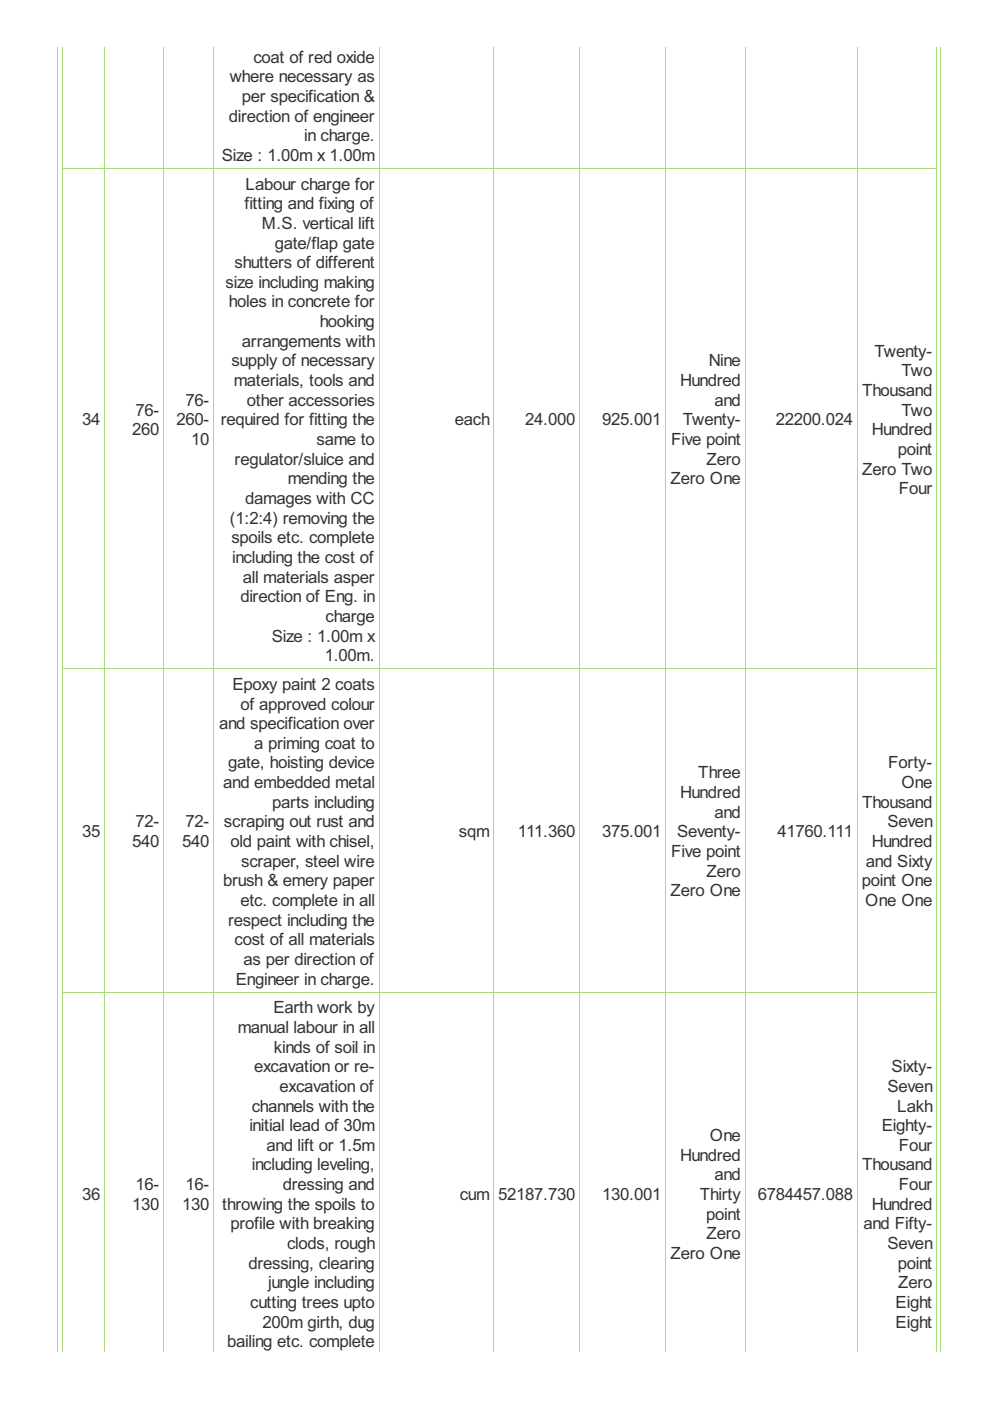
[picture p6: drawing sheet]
<svg xmlns="http://www.w3.org/2000/svg" width="210mm" height="297mm" viewBox="0 0 210 297" stroke-linecap="round" stroke-linejoin="round" font-family="sans-serif">
<defs><g id="words">
<g font-size="4" fill="#333">
<text x="48.7" y="17.5">where necessary as</text>
<text x="53.7" y="13.3">coat of red oxide</text>
<text x="51.3" y="21.6">per specification &amp;</text>
<text x="48.5" y="25.8">direction of engineer</text>
<text x="64.5" y="30">in charge.</text>
<text x="47" y="34.1">Size : 1.00m x 1.00m</text>
<text x="52.1" y="40.2">Labour charge for</text>
<text x="51.8" y="44.4">fitting and fixing of</text>
<text x="55.5" y="48.5">M.S. vertical lift</text>
<text x="58.2" y="52.7">gate/flap gate</text>
<text x="49.7" y="56.9">shutters of different</text>
<text x="47.8" y="61">size including making</text>
<text x="48.5" y="65.2">holes in concrete for</text>
<text x="67.8" y="69.4">hooking</text>
<text x="49" y="77.7">supply of necessary</text>
<text x="51.3" y="73.5">arrangements with</text>
<text x="150.3" y="77.7">Nine</text>
<text x="185.4" y="75.6">Twenty-</text>
<text x="49.6" y="81.9">materials, tools and</text>
<text x="144.2" y="81.9">Hundred</text>
<text x="182.8" y="83.9">Thousand</text>
<text x="191.1" y="79.8">Two</text>
<text x="28.7" y="88.1">76-</text>
<text x="39.3" y="86">76-</text>
<text x="52.3" y="86">other accessories</text>
<text x="151.5" y="86">and</text>
<text x="191.1" y="88.1">Two</text>
<text x="17.5" y="90.2">34</text>
<text x="28" y="92.3">260</text>
<text x="37.4" y="90.2">260-</text>
<text x="40.5" y="94.4">10</text>
<text x="46.8" y="90.2">required for fitting the</text>
<text x="67.1" y="94.4">same to</text>
<text x="96.4" y="90.2">each</text>
<text x="111.4" y="90.2">24.000</text>
<text x="127.7" y="90.2">925.001</text>
<text x="142.3" y="94.4">Five point</text>
<text x="144.8" y="90.2">Twenty-</text>
<text x="164.5" y="90.2">22200.024</text>
<text x="184.9" y="92.3">Hundred</text>
<text x="49.7" y="98.5">regulator/sluice and</text>
<text x="149.8" y="98.5">Zero</text>
<text x="182.8" y="100.6">Zero Two</text>
<text x="190.4" y="96.4">point</text>
<text x="52" y="106.9">damages with CC</text>
<text x="61" y="102.7">mending the</text>
<text x="142.2" y="102.7">Zero One</text>
<text x="190.6" y="104.8">Four</text>
<text x="48.7" y="111">(1:2:4) removing the</text>
<text x="49" y="115.2">spoils etc. complete</text>
<text x="49.2" y="119.4">including the cost of</text>
<text x="51.5" y="123.5">all materials asper</text>
<text x="51" y="127.7">direction of Eng. in</text>
<text x="69" y="131.9">charge</text>
<text x="57.6" y="136">Size : 1.00m x</text>
<text x="68.8" y="140.2">1.00m.</text>
<text x="49.3" y="146.3">Epoxy paint 2 coats</text>
<text x="46.4" y="154.6">and specification over</text>
<text x="51" y="150.4">of approved colour</text>
<text x="53.9" y="158.8">a priming coat to</text>
<text x="47.3" y="167.1">and embedded metal</text>
<text x="48.4" y="162.9">gate, hoisting device</text>
<text x="148.1" y="165">Three</text>
<text x="188.3" y="162.9">Forty-</text>
<text x="191.1" y="167.1">One</text>
<text x="57.7" y="171.3">parts including</text>
<text x="144.2" y="169.2">Hundred</text>
<text x="151.5" y="173.3">and</text>
<text x="182.8" y="171.3">Thousand</text>
<text x="17.5" y="177.5">35</text>
<text x="28" y="179.6">540</text>
<text x="28.7" y="175.4">72-</text>
<text x="38.6" y="179.6">540</text>
<text x="39.3" y="175.4">72-</text>
<text x="47.5" y="175.4">scraping out rust and</text>
<text x="48.9" y="179.6">old paint with chisel,</text>
<text x="97.3" y="177.5">sqm</text>
<text x="109.8" y="177.5">111.360</text>
<text x="127.7" y="177.5">375.001</text>
<text x="143.5" y="177.5">Seventy-</text>
<text x="164.8" y="177.5">41760.111</text>
<text x="184.9" y="179.6">Hundred</text>
<text x="188.2" y="175.4">Seven</text>
<text x="51.1" y="183.8">scraper, steel wire</text>
<text x="142.3" y="181.7">Five point</text>
<text x="149.8" y="185.8">Zero</text>
<text x="183.6" y="183.8">and Sixty</text>
<text x="47.3" y="187.9">brush &amp; emery paper</text>
<text x="142.2" y="190">Zero One</text>
<text x="182.7" y="187.9">point One</text>
<text x="48.4" y="196.3">respect including the</text>
<text x="51" y="192.1">etc. complete in all</text>
<text x="183.5" y="192.1">One One</text>
<text x="49.7" y="200.4">cost of all materials</text>
<text x="50" y="208.8">Engineer in charge.</text>
<text x="51.7" y="204.6">as per direction of</text>
<text x="58" y="214.8">Earth work by</text>
<text x="50.4" y="219">manual labour in all</text>
<text x="53.9" y="227.3">excavation or re-</text>
<text x="58.1" y="223.2">kinds of soil in</text>
<text x="189" y="227.3">Sixty-</text>
<text x="59.3" y="231.5">excavation of</text>
<text x="188.2" y="231.5">Seven</text>
<text x="52.9" y="239.8">initial lead of 30m</text>
<text x="53.4" y="235.7">channels with the</text>
<text x="186.9" y="239.8">Eighty-</text>
<text x="190.2" y="235.7">Lakh</text>
<text x="56.5" y="244">and lift or 1.5m</text>
<text x="150.5" y="241.9">One</text>
<text x="190.6" y="244">Four</text>
<text x="53.4" y="248.2">including leveling,</text>
<text x="144.2" y="246.1">Hundred</text>
<text x="151.5" y="250.2">and</text>
<text x="182.8" y="248.2">Thousand</text>
<text x="17.5" y="254.4">36</text>
<text x="28" y="256.5">130</text>
<text x="28.7" y="252.3">16-</text>
<text x="38.6" y="256.5">130</text>
<text x="39.3" y="252.3">16-</text>
<text x="47.1" y="256.5">throwing the spoils to</text>
<text x="60" y="252.3">dressing and</text>
<text x="97.5" y="254.4">cum</text>
<text x="105.6" y="254.4">52187.730</text>
<text x="127.7" y="254.4">130.001</text>
<text x="148.4" y="254.4">Thirty</text>
<text x="160.7" y="254.4">6784457.088</text>
<text x="184.9" y="256.5">Hundred</text>
<text x="190.6" y="252.3">Four</text>
<text x="48.9" y="260.7">profile with breaking</text>
<text x="149.7" y="258.6">point</text>
<text x="149.8" y="262.7">Zero</text>
<text x="183.1" y="260.7">and Fifty-</text>
<text x="52.7" y="269">dressing, clearing</text>
<text x="60.9" y="264.8">clods, rough</text>
<text x="142.2" y="266.9">Zero One</text>
<text x="188.2" y="264.8">Seven</text>
<text x="190.4" y="269">point</text>
<text x="56.9" y="273.2">jungle including</text>
<text x="190.4" y="273.2">Zero</text>
<text x="53" y="277.3">cutting trees upto</text>
<text x="55.6" y="281.5">200m girth, dug</text>
<text x="189.9" y="277.3">Eight</text>
<text x="189.9" y="281.5">Eight</text>
<text x="48.2" y="285.7">bailing etc. complete</text>
</g>
</g></defs>
<g fill="none" stroke="#a8da7f" stroke-width=".21">
<path d="M12.2 9.9v276.7M13.2 9.9v276.7M22.2 9.9v276.7M34.7 9.9v276.7M45.3 9.9v276.7M80.4 9.9v276.7M104.7 9.9v276.7M122.9 9.9v276.7M141.1 9.9v276.7M158 9.9v276.7M181.8 9.9v276.7M198.6 9.9v276.7"/>
<path d="M199.5 9.9v276.7M13.1 35.8h185.6M13.1 141.8h185.6M13.1 210.4h185.6"/>
</g>
<use href="#words"/>
</svg>
